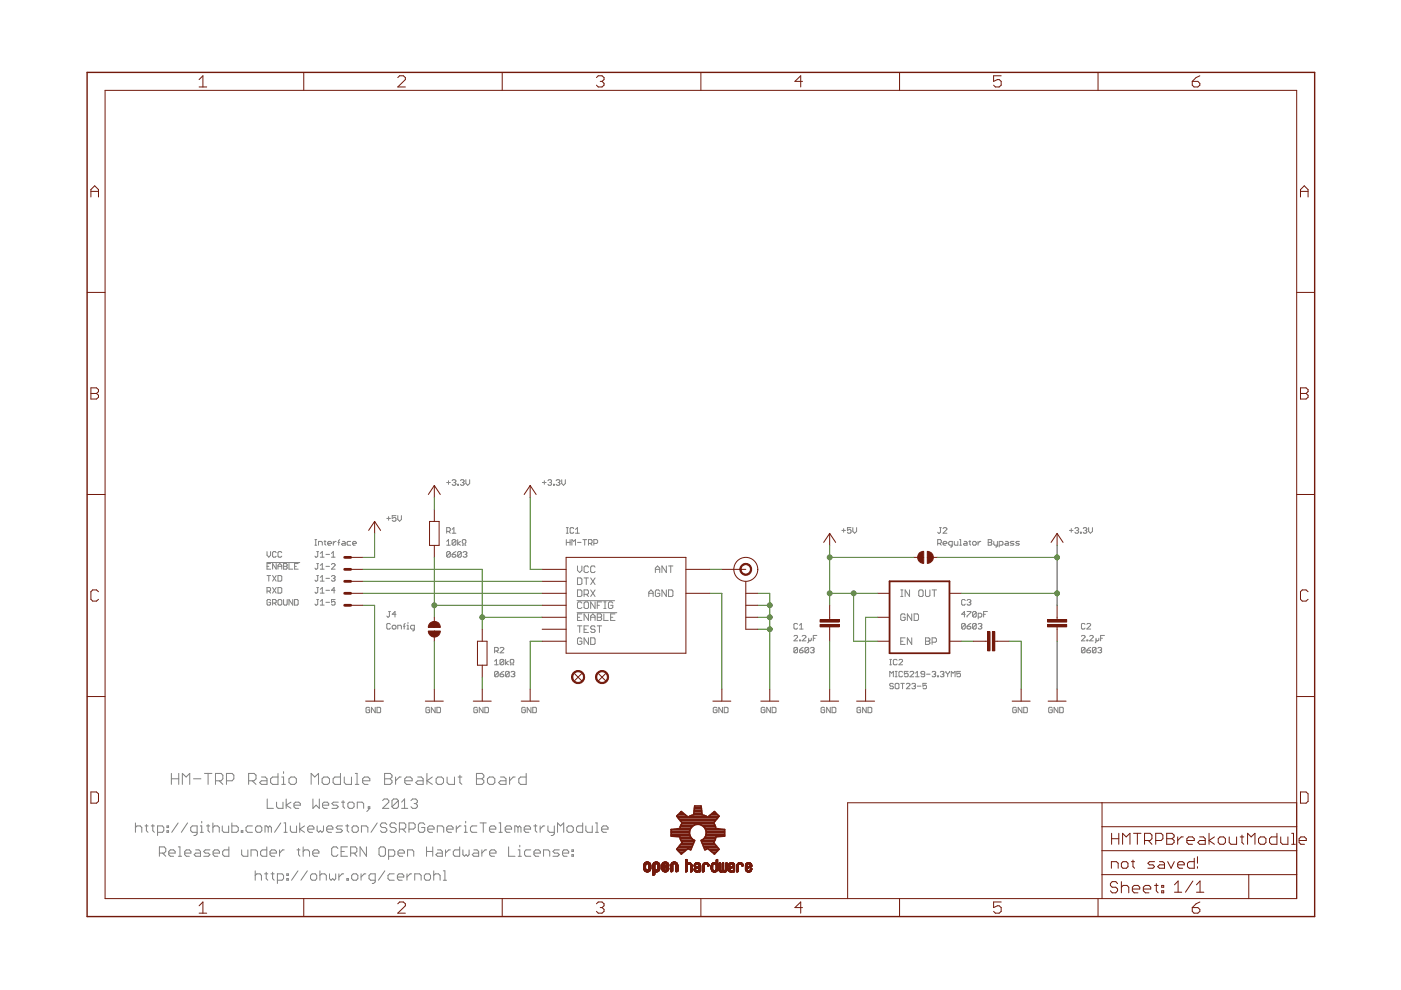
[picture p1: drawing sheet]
<svg xmlns="http://www.w3.org/2000/svg" width="297mm" height="210mm" viewBox="0 0 297 210" stroke-linecap="round" stroke-linejoin="round" font-family="sans-serif">
<g fill="none" stroke="#808080" stroke-width=".21">
<path d="M56.6 119.3h7M56.6 116.9v.8l.4 .4 .4-.4v-.8M57.4 119.5h-.8v1.2h.8M58.6 117.2l-.3-.3h-.3l-.2 .3v.7l.2 .2h.3l.3-.2M58.6 119.5v1.2l-.8-1.2v1.2M59.7 117.2l-.2-.3h-.3l-.3 .3v.7l.3 .2h.3l.2-.2M60.1 119.5h.6l.2 .2-.2 .4 .2 .4-.2 .2h-.6zM61.3 119.5v1.2h.8M63.2 119.5h-.7v1.2h.7M66.8 114.4h.4M66.8 115.6h.4M66.9 114.4v1.2"/>
<path d="M67.2 116.9h.3M67.2 119.5h.3M67.4 116.9v1l-.2 .2-.4-.2M67.4 119.5v1l-.2 .2-.4-.2M67.5 115.6v-.8h.6l.2 .2v.6M67.9 118.1h.8M67.9 117.3l.4-.4v1.2M67.9 119.9l.4-.4v1.2M68.7 114.8h.4M68.9 114.6v.8l.2 .2M69.1 117.5h.8M69.5 115.2h.8l-.2-.4h-.4l-.2 .2v.4l.2 .2h.4"/>
<path d="M70.3 118.1h.7M70.3 119.7l.2-.2h.3l.2 .2-.7 1h.7M70.3 117.3l.4-.4v1.2M70.7 114.8v.8M71.3 114.8h-.3l-.3 .4M71.6 115h.4M72 114.4l-.2 .2v1M72.6 114.8h.4l.2 .2v.6h-.6l-.2-.2 .2-.2h.6M74.3 114.8h-.5l-.2 .2 .2 .6h.5M74.8 115.2h.7l-.2-.4h-.4l-.1 .2 .1 .6h.4M82 109.9h.8M82.4 109.5v.8"/>
<path d="M84 109.3h-.8v.6l.4-.2 .4 .2v.4l-.3 .2h-.3l-.2-.2M84.3 109.3v.8l.4 .4 .4-.4v-.8M94.7 112.7h.6l.2-.2v-.4l-.2-.2h-.6v1.2M94.7 115.6h.8M94.7 102.3h.8M94.7 114.8l.4-.4v1.2M95.1 101.9v.8M95.1 112.7l.4 .4M95.5 117.2l-.2-.3h-.4l-.2 .3v.7M95.5 117.2v.7l-.2 .2h-.4l-.2-.2M95.5 117.2l-.8 .7M95.9 117.5h.5l.3 .4-.3 .2h-.3l-.2-.2z"/>
<path d="M95.9 113.1h.8M95.9 101.9l.2-.2h.3l.3 .2-.3 .4M95.9 112.3l.3-.4v1.2M96.2 102.3h.2M96.4 102.3l.3 .2-.3 .4h-.3l-.2-.2M96.7 114.6l-.3-.2h-.3l-.2 .2v.8M96.7 114.6v.8l-.3 .2h-.3l-.2-.2M96.7 114.6l-.8 .8M96.7 116.9l-.8 .6M97 102.7h.2v.2h-.2zM97 114.4v1.2M97.6 101.9l.2-.2h.4l.2 .2-.2 .4"/>
<path d="M97.6 114.8l-.6 .4 .6 .4M97.8 117.2l-.2-.3h-.4l-.2 .3v.7M97.8 117.2v.7l-.2 .2h-.4l-.2-.2M97.8 117.2l-.8 .7M98 115.6h.2l-.2-.6 .2-.6h.4l.2 .2-.2 .6v.4h.2M98 102.3h.2M98.2 117.2l.2-.3h.4l.2 .3-.2 .3M98.2 102.3l.2 .2-.2 .4h-.4l-.2-.2M98.6 117.5h.2M98.8 101.7v.8l.4 .4 .4-.4v-.8M98.8 117.5l.2 .2-.2 .4h-.4l-.2-.2M115 102.3h.8"/>
<path d="M115.4 101.9v.8M116.2 101.9l.2-.2h.4l.1 .2-.1 .4M116.6 102.3h.2M116.8 102.3l.1 .2-.1 .4h-.4l-.2-.2M117.4 102.7h.1v.2h-.1zM117.9 101.9l.2-.2h.4l.2 .2-.2 .4M118.3 102.3h.2M118.5 102.3l.2 .2-.2 .4h-.4l-.2-.2M119.1 101.7v.8l.4 .4 .4-.4v-.8M120.1 114.4v1.2M120.1 115h.8M120.1 111.9h.4"/>
<path d="M120.1 113.1h.4M120.3 111.9v1.2M120.9 114.4v1.2M121.3 115.6v-1.2l.3 .4 .4-.4v1.2M121.6 112.1l-.1-.2h-.5l-.1 .2v.7l.1 .3h.5l.1-.3M122 113.1h.8M122 112.3l.4-.4v1.2M122.4 115h.8M122.4 120v.9l.5 .5 .5-.5v-.9M123.6 114.4h.8M124 114.4v1.2M124.8 115.2h.6l.1-.2-.1-.6h-.6v1.2"/>
<path d="M125.1 115.2l.4 .4M125.9 115.2h.6l.2-.2v-.4l-.2-.2h-.6v1.2M141.3 120v1.4l-1-1.4v1.4M141.7 120h1M142.2 120v1.4M178.5 112.5h.7M178.9 112.1v.7M180.4 111.9h-.7v.6l.4-.2 .3 .2v.3l-.2 .3h-.4l-.1-.3M180.8 111.9v.8l.4 .4 .4-.4v-.8M198.8 115.2h.6l.2-.2-.2-.6h-.6v1.2M199.2 111.9h.4M199.2 115.2l.4 .4"/>
<path d="M199.4 111.9v.9l-.2 .3-.4-.3M200 115.2h.8l-.3-.4h-.3l-.2 .2v.4l.2 .2h.3M200 112.1l.2-.2h.3l.3 .2v.2l-.8 .8h.8M201.9 115.6h-.6l-.2-.2v-.4l.2-.2h.6v1l-.4 .2M202.3 114.8v.6l.2 .2h.6v-.8M203.5 114.4h.2v1.2M203.5 115.6h.3M204.4 114.8h.4l.2 .2v.6h-.6l-.1-.2 .1-.2h.6M205.4 114.8h.4M205.6 114.6v.8l.2 .2M206.4 114.8h.4l.2 .2v.4l-.2 .2h-.4l-.2-.2zM207.4 114.8v.8"/>
<path d="M208 114.8h-.3l-.3 .4M209.5 115h.6M209.5 114.4h.6l.2 .2-.2 .4 .2 .4-.2 .2h-.6zM210.7 114.8v.6l.2 .2h.6M211.5 114.8v1l-.4 .2M211.8 115.6h.6l.3-.2v-.4l-.3-.2h-.6v1.2M213.2 114.8h.4l.2 .2v.6h-.6l-.2-.2 .2-.2h.6M215 114.8h-.6l-.2 .2 .8 .4-.2 .2h-.6M216.1 114.8h-.5l-.2 .2 .2 .2h.4l.1 .2-.1 .2h-.6M226.7 112.5h.8M227.1 112.1v.7M227.9 112.1l.2-.2h.4l.2 .2-.2 .4"/>
<path d="M228.3 112.5h.2M228.5 112.5l.2 .2-.2 .4h-.4l-.2-.3M229.1 112.8h.1v.3h-.1zM229.7 112.1l.1-.2h.4l.2 .2-.2 .4M230 112.5h.2M230.2 112.5l.2 .2-.2 .4h-.4l-.1-.3M230.8 111.9v.8l.4 .4 .4-.4v-.8M56.6 125.3h.6l.2-.1-.2-.6h-.6v1.2M56.6 120.1h.4M56.6 122h.8M57 122v1.2M57 125.3l.4 .5"/>
<path d="M57.4 127.3l-.2-.2h-.4l-.2 .2v.8l.2 .2h.4l.2-.6h-.4M57.8 127.9h.5l.3-.2v-.4l-.3-.2h-.5v1.2M57.8 122l.8 1.2M57.8 124.6l.8 1.2M58.2 127.9l.4 .4M58.6 122l-.8 1.2M58.6 124.6l-.8 1.2M58.9 120.7v-.8l.4-.4 .4 .4v.8M58.9 122h.6l.2 .2v.8l-.2 .2h-.6zM58.9 124.6h.6l.2 .2v.7l-.2 .3h-.6zM58.9 120.1h.8M59.2 127.1h.3l.2 .2v.8l-.2 .2h-.3l-.3-.2v-.8z"/>
<path d="M60.1 127.1v1l.2 .2h.4l.2-.2v-1M60.1 120.1h.6M62.1 127.1v1.2l-.8-1.2v1.2M62.5 120.1h.3M62.5 127.1h.5l.2 .2v.8l-.2 .2h-.5zM67.2 122h.3M67.2 124.6h.3M67.2 127.1h.3M67.4 122v1l-.2 .2-.4-.2M67.4 124.6v.9l-.2 .3-.4-.3M67.4 127.1v1l-.2 .2-.4-.2M67.9 120.7h.8"/>
<path d="M67.9 123.2h.8M67.9 125.8h.8M67.9 128.3h.8M67.9 122.4l.4-.4v1.2M67.9 125l.4-.4v1.2M67.9 127.5l.4-.4v1.2M69.1 120.1h.8M69.1 127.7h.8M69.1 122.6h.8M69.1 125.2h.8M70.3 122.2l.2-.2h.3l.2 .2-.2 .4M70.7 122.6h.1"/>
<path d="M70.8 122.6l.2 .2-.2 .4h-.3l-.2-.2M71 127.1h-.7v.6l.4-.2 .3 .2v.4l-.2 .2h-.3l-.2-.2M71 125.2h-.7l.5-.6v1.2M82.4 129.6h.4M82.6 129.6v1l-.2 .2-.4-.2M82.8 132.4l-.2-.2h-.4l-.2 .2v.8l.2 .2h.4l.2-.2M83.2 132.8l.2-.2h.3l.3 .2v.4l-.3 .2h-.3l-.2-.2zM84 130.2h-.8l.5-.6v1.2M84.3 133.4v-.8h.6l.2 .2v.6M85.5 132.8h.4M85.9 132.2l-.2 .2v1M86.3 133.4h.4"/>
<path d="M86.3 132.6h.2v.8M86.5 132v.2M87.9 133.4h-.6l-.3-.2v-.4l.3-.2h.6v.9l-.4 .3M104.9 138h.5l.2-.1v-.5l-.2-.1h-.5v1.1M105.3 138l.3 .4M106 137.4l.2-.1 .6 .1v.3l-.8 .7h.8M106.8 140v.8l-.2 .2-.6-.2M106.8 140l-.2-.2-.6 .2v.8M106.8 140l-.8 .8M107.2 139.8v1.2M122.4 127.4h7.9M122.4 129.9h8.4"/>
<path d="M122.4 122.5h.7l.3 .3v.9l-.3 .2h-.7zM122.4 125.1h.7l.3 .2v1l-.3 .2h-.7zM122.4 130.9h.5M122.4 132.7h1M122.9 132.7v1.4M123.4 127.9l-.3-.3h-.4l-.3 .3v.9l.3 .2h.4l.3-.2M123.4 130.2h-1v1.4h1M123.4 135.5l-.3-.3h-.4l-.3 .3v.9l.3 .2h.4l.3-.2v-.4h-.5M123.8 126h.8l.2-.2v-.5l-.2-.2h-.8v1.4M123.8 127.9l.3-.3h.5l.2 .3v.9l-.2 .2h-.5l-.3-.2zM123.8 122.5h1M123.8 133.4h.5"/>
<path d="M124.3 122.5v1.4M124.3 126l.5 .5M124.8 130.2v1.4l-1-1.4v1.4M124.8 135.2v1.4l-1-1.4v1.4M124.8 120.3l-.2-.3h-.5l-.3 .3v.9l.3 .2h.5l.2-.2M124.8 132.7h-1v1.4h1M125.2 131.6v-1l.5-.4 .5 .4v1M125.2 135.2h.8l.2 .3v.9l-.2 .2h-.8zM125.2 122.5l1 1.4M125.2 125.1l1 1.4M125.2 130.9h1M126.2 120.3l-.2-.3h-.5l-.3 .3v.9l.3 .2h.5l.2-.2"/>
<path d="M126.2 127.6v1.4l-1-1.4v1.4M126.2 133l-.2-.3h-.5l-.3 .3 .3 .4h.5l.2 .2-.2 .5h-.5l-.3-.2M126.2 122.5l-1 1.4M126.2 125.1l-1 1.4M126.6 130.2h.7l.3 .2-.3 .5 .3 .4-.3 .3h-.7zM126.6 128.3h.5M126.6 130.9h.7M126.6 132.7h1M127.1 132.7v1.4M127.6 127.6h-1v1.4M128 127.6h.5M128 129h.5"/>
<path d="M128 130.2v1.4h1M128.3 127.6v1.4M129.5 130.9h.4M129.9 127.9l-.2-.3h-.5l-.2 .3v.9l.2 .2h.5l.2-.2v-.5h-.4M130.4 130.2h-.9v1.4h.9M137.6 125.8h.9M137.6 126.5v-1l.4-.4 .5 .4v1M138.9 120.7h1M138.9 121.4v-.9l.5-.5 .5 .5v.9M139.9 125.3l-.3-.2h-.4l-.3 .2v1l.3 .2h.4l.3-.2v-.5h-.5M141.3 125.1v1.4l-1-1.4v1.4M141.7 125.1h.8l.2 .2v1l-.2 .2h-.8z"/>
<path d="M168.3 134.9l.2-.2h.4l.2 .2v.2l-.8 .8h.8M169.1 132.4l-.2-.2-.6 .2v.8l.2 .2h.4l.2-.2M169.1 137.4v.8l-.2 .2-.6-.2M169.1 137.4l-.2-.1-.6 .1v.8M169.1 137.4l-.8 .8M169.5 133.4h.8M169.5 135.7h.2v.2h-.2zM169.5 137.9h.6l.2 .3-.6 .2-.2-.2zM169.5 132.6l.4-.4v1.2M170.1 134.9l.2-.2 .6 .2v.2l-.8 .8h.8M170.3 137.3l-.8 .6M171.5 135.3v.8l-.3 .2"/>
<path d="M171.5 137.4v.8l-.3 .2-.5-.2M171.5 137.4l-.3-.1-.5 .1v.8M171.5 137.4l-.8 .8M171.8 137.4l.2-.1h.4l.2 .1-.2 .5M172 135.3v.4l-.2 .2-.3-.2M172.2 137.9h.2M172.4 135.3h.4M172.4 137.9l.2 .1-.2 .4h-.4l-.2-.2M173.2 134.7h-.8v1.2M188.6 139.8h.4M188.8 139.8v1.2M190.2 140l-.2-.2-.6 .2v.8l.2 .2 .6-.2"/>
<path d="M190.6 140l.2-.2h.4l.2 .2v.2l-.8 .8h.8M191 126.5h.4M191 125.1h.4M191 136h.4M191.2 125.1v1.4M191.9 130.4l-.2-.2h-.5l-.2 .2v.9l.2 .3h.5l.2-.3v-.4h-.5M191.9 135.2h-.9v1.4h.9M192.8 125.1v1.4l-.9-1.4v1.4M193.3 130.2v1.4l-.9-1.4v1.4M193.3 135.2v1.4l-.9-1.4v1.4M193.8 130.2h.7l.2 .2v.9l-.2 .3h-.7zM194.8 125.3l.2-.2h.5l.2 .2v1l-.2 .2h-.5l-.2-.2z"/>
<path d="M196.2 125.1v1.2l.2 .2h.5l.3-.2v-1.2M196.2 135.2h.7l.3 .3-.3 .5 .3 .2v.2l-.3 .2h-.7zM196.2 136h.7M197.6 125.1h1M197.6 136.2h.7l.3-.2v-.5l-.3-.3h-.7v1.4M198.1 125.1v1.4M204.6 127.3l-.1-.2h-.4l-.2 .2v.8l.2 .2h.4l.1-.2M204.6 130.2h-.7l.6-.6v1.2M204.6 132.4l-.1-.2h-.4l-.2 .2v.8M204.6 132.4v.8l-.1 .2h-.4l-.2-.2M204.6 132.4l-.7 .8M205 127.3l.2-.2h.4l.2 .2-.2 .4"/>
<path d="M205 129.6h.8v.3l-.8 .7v.2M205 132.8h.6l.2 .4-.2 .2h-.4l-.2-.2zM205.5 127.7h.1M205.6 127.7l.2 .2-.2 .4h-.4l-.2-.2M205.8 132.2l-.8 .6M207 132.4l-.2-.2-.6 .2v.8M207 129.9l-.8 .7M207 129.9l-.2-.3h-.4l-.2 .3v.7M207 129.9v.7l-.2 .2h-.4l-.2-.2M207 132.4v.8l-.2 .2h-.4l-.2-.2M207 132.4l-.8 .8M207.4 130.8h.6l.2-.2v-.4l-.2-.2h-.6v1.2"/>
<path d="M207.4 132.4l.2-.2h.4l.2 .2-.2 .4M207.8 132.8h.2M208 132.8l.2 .2-.2 .4h-.4l-.2-.2M208.5 130.2h.4M209.3 129.6h-.8v1.2M229.3 134.9l.2-.2 .5 .2v.2l-.7 .8h.7M230 132.4l-.2-.2h-.3l-.2 .2v.8l.2 .2h.3l.2-.2M230 137.4l-.2-.1h-.3l-.2 .1v.8M230 137.4v.8l-.2 .2h-.3l-.2-.2M230 137.4l-.7 .8M230.4 132.4l.2-.2 .6 .2v.2l-.8 .8h.8M230.4 135.7h.2v.2h-.2z"/>
<path d="M230.4 137.9h.6l.2 .3-.6 .2-.2-.2zM231 134.9l.2-.2h.4l.2 .2v.2l-.8 .8h.8M231.2 137.3l-.4 .1-.4 .5M232.4 137.4l-.2-.1h-.4l-.2 .1v.8M232.4 137.4v.8l-.2 .2h-.4l-.2-.2M232.4 135.3v.8l-.2 .2M232.4 137.4l-.8 .8M232.8 137.4l.6-.1 .2 .1-.2 .5M233 135.3v.4l-.2 .2-.4-.2M233.2 137.9h.2M233.4 135.3h.3M233.4 137.9l.2 .1-.2 .4-.6-.2"/>
<path d="M234.2 134.7h-.8v1.2M78.4 150.1l-.2-.1h-.4l-.2 .1v.8l.2 .2h.4l.2-.2v-.4h-.4M79.6 150v1.1l-.8-1.1v1.1M79.9 150h.6l.2 .1v.8l-.2 .2h-.6zM91.1 150.1l-.2-.1h-.4l-.2 .1v.8l.2 .2h.4l.2-.2v-.4h-.4M92.3 150v1.1l-.8-1.1v1.1M92.6 150h.6l.2 .1v.8l-.2 .2h-.6zM101.2 150.1l-.2-.1h-.4l-.1 .1v.8l.1 .2 .6-.2v-.4h-.4M102.4 150v1.1l-.8-1.1v1.1M102.8 150h.6l.2 .1v.8l-.2 .2h-.6zM104.9 140.2l.4-.4v1.2M104.9 141h.7"/>
<path d="M105.6 142.5l-.2-.2h-.4l-.1 .2v.8M105.6 142.5v.8l-.2 .2h-.4l-.1-.2M105.6 142.5l-.7 .8M106 142.9h.6l.2 .4-.6 .2-.2-.2zM106.8 142.3l-.4 .2-.4 .4M107.8 140.2l-.6 .4 .6 .4M108 142.5v.8l-.2 .2h-.4l-.2-.2M108 142.5l-.2-.2h-.4l-.2 .2v.8M108 142.5l-.8 .8M108.2 141h.1v-.4l-.1-.2v-.4l.1-.2h.5l.1 .2v.4l-.1 .2v.4h.1M108.3 142.5l.6-.2 .2 .2-.2 .4M108.8 142.9h.1"/>
<path d="M108.9 142.9l.2 .2-.2 .4-.6-.2M111.4 150.1l-.2-.1h-.4l-.2 .1v.8l.2 .2 .6-.2v-.4h-.4M112.6 150v1.1l-.8-1.1v1.1M113 150h.5l.2 .1v.8l-.2 .2h-.5zM152 150.1l-.2-.1-.6 .1v.8l.6 .2 .2-.2v-.4h-.4M153.2 150v1.1l-.8-1.1v1.1M153.6 150h.5l.3 .1v.8l-.3 .2h-.5zM162.2 150.1l-.2-.1-.6 .1v.8l.6 .2 .2-.2v-.4h-.4M163.3 150v1.1l-.7-1.1v1.1M163.7 150h.6l.2 .1v.8l-.2 .2h-.6zM174.8 150.1l-.1-.1-.6 .1v.8l.6 .2 .1-.2v-.4h-.3M176 150v1.1l-.7-1.1v1.1"/>
<path d="M176.4 150h.6l.2 .1v.8l-.2 .2h-.6zM182.5 150.1l-.2-.1-.6 .1v.8l.6 .2 .2-.2v-.4h-.4M183.7 150v1.1l-.8-1.1v1.1M184 150h.6l.2 .1v.8l-.2 .2h-.6zM188.6 143.5v-1.2l.4 .4 .4-.4v1.2M188.6 141h.4M189.4 145.1l-.2-.2h-.4l-.2 .2 .2 .4h.4l.2 .2-.2 .3h-.4l-.2-.1M189.8 145.1l.2-.2 .6 .2v.8l-.2 .1-.6-.1zM189.8 143.5h.4M189.8 142.3h.4M190 142.3v1.2M191 144.9h.7"/>
<path d="M191.4 142.5l-.2-.2h-.4l-.2 .2v.8l.2 .2h.4l.2-.2M191.4 144.9v1.1M192.2 145.1l.1-.2 .6 .2v.2l-.7 .7h.7M192.5 142.3h-.8v.6l.5-.2 .3 .2v.4l-.2 .2-.6-.2M192.9 142.5l.2-.2 .6 .2v.2l-.8 .8h.8M193.3 145.1l.6-.2 .2 .2-.2 .4M193.7 145.5h.2M193.9 145.5l.2 .2-.2 .3-.6-.1M194.1 143.5h.8M194.1 142.7l.4-.4v1.2M194.5 145.5h.8M196.1 142.9h-.6l-.2-.2 .2-.4 .6 .2v.8l-.3 .2-.5-.2"/>
<path d="M196.4 144.9h-.7v.6l.4-.2 .3 .2v.4l-.2 .1h-.4l-.1-.1M196.4 142.9h.8M197.6 142.5l.2-.2h.4l.2 .2-.2 .4M198 142.9h.2M198.2 142.9l.2 .2-.2 .4h-.4l-.2-.2M198.8 143.3h.2v.2h-.2zM199.4 142.5l.6-.2 .1 .2-.1 .4M199.7 142.9h.3M200 142.9l.1 .2-.1 .4-.6-.2M200.5 142.3l.4 .6M200.9 142.9v.6M201.3 142.3l-.4 .6"/>
<path d="M201.7 143.5v-1.2l.4 .4 .4-.4v1.2M203.6 142.3h-.7v.6l.4-.2 .3 .2v.4l-.1 .2h-.5l-.1-.2M215.5 150.1l-.2-.1h-.4l-.2 .1v.8l.2 .2h.4l.2-.2v-.4h-.4M216.7 150v1.1l-.8-1.1v1.1M217.1 150h.5l.2 .1v.8l-.2 .2h-.5zM223.1 150.1l-.2-.1h-.4l-.2 .1v.8l.2 .2h.4l.2-.2v-.4h-.4M224.3 150v1.1l-.8-1.1v1.1M224.7 150h.6l.1 .1v.8l-.1 .2h-.6zM28.7 174.5v2M28.7 175.5l.4-.4h.6l.4 .4v1M30.7 175.1h.7M31 174.8v1.3l.4 .4"/>
<path d="M32.1 175.1h.6M32.4 174.8v1.3l.3 .4M33.4 176.5h1l.3-.4v-.6l-.3-.4h-1v2M35.4 175.1h.3v.4h-.3zM35.4 176.1h.3v.4h-.3zM36.3 164v2.3M36.3 165.1h1.6M37.8 174.5l-1.4 2M37.8 179.6h.4v2M37.9 164v2.3M38.7 166.3v-2.3l.8 .7 .7-.7v2.3M39.8 174.5l-1.4 2"/>
<path d="M41 165.1h1.6M41.8 176.5h-1l-.4-.4v-.6l.4-.4h1v1.7l-.3 .3h-.4M42.5 175.1h.3v1.4M42.5 176.5h.6M42.8 174.1v.4M43.4 164h1.5M43.8 175.1h.7M44.1 164v2.3M44.1 174.8v1.3l.4 .4M45.1 175.5l.4-.4h.7l.3 .4v1M45.1 174.5v2M45.7 165.5h1.2l.4-.4v-.7l-.4-.4h-1.2v2.3"/>
<path d="M46.5 165.5l.8 .8M47.1 175.1v1l.4 .4h1v-1.4M48 165.5h1.2l.4-.4v-.7l-.4-.4h-1.2v2.3M48.5 179.6v2h-.9l-.4-.4v-.7l.4-.3h.9M49.2 174.5v2h1l.3-.4v-.6l-.3-.4h-1M51.1 176.1h.4v.4h-.4zM52.7 165.5h1.2l.4-.4v-.7l-.4-.4h-1.2v2.3M53.5 165.5l.8 .8M53.5 175.1h-1l-.3 .4v.6l.3 .4h1M54.2 175.5l.3-.4h.7l.3 .4v.6l-.3 .4h-.7l-.3-.4zM55.4 164.7h.8l.4 .4v1.2h-1.2l-.4-.4 .4-.4h1.2M56.6 179.6v2h-1l-.3-.4v-.7l.3-.3h1"/>
<path d="M56.7 169.4v2h1.3M56.9 175.5l-.4-.4h-.3v1.4M56.9 175.5v1M56.9 175.5l.3-.4 .3 .4v1M58.6 170.1v1l.4 .3h1v-1.3M58.9 164v2.3h-1.1l-.4-.4v-.8l.4-.4h1.1M59.5 174.5l-1.3 2M59.7 164.7h.4v1.6M59.7 166.3h.8M60.1 163.6v.4M60.2 176.5h.7M60.2 174.5h.3v2"/>
<path d="M60.7 169.4v2M61.3 165.1l.4-.4h.8l.3 .4v.8l-.3 .4h-.8l-.4-.4zM61.6 175.1v1l.3 .4h1v-1.4M61.7 170.1l-1 .6 1 .7M62.3 170.7h1.4v-.3l-.4-.3h-.6l-.4 .3v.7l.4 .3h.6M63.3 179.9v1.3l.3 .4M63.6 174.5v2M64.3 179.6v2M64.6 175.1l-1 .7 1 .7M65.2 175.8h1.4v-.3l-.3-.4h-.7l-.4 .4v.6l.4 .4h.7M66 166.3v-2.3l.7 .7 .8-.7v2.3M66.3 169.4v2l.7-.7 .7 .7v-2"/>
<path d="M67.2 175.1v1l.4 .4 .3-.4 .4 .4 .3-.4v-1M68.3 165.1l.4-.4h.8l.4 .4v.8l-.4 .4h-.8l-.4-.4zM68.4 170.7h1.3v-.3l-.3-.3h-.7l-.3 .3v.7l.3 .3h.7M69.3 175.8h1.3v-.3l-.3-.4h-.7l-.3 .4v.6l.3 .4h.7M71.6 179.9l-.3-.3h-.6l-.4 .3v1.3l.4 .4h.6l.3-.4M71.7 170.1h-1l-.3 .3 .3 .3h.7l.3 .4-.3 .3h-1M72.2 164v2.3h-1.2l-.4-.4v-.8l.4-.4h1.2M72.4 170.1h.7M72.6 175.1h-1l-.3 .4 .3 .3h.7l.3 .3-.3 .4h-1M72.7 169.7v1.4l.4 .3M73 164.7v1.2l.4 .4h1.1v-1.6M73.3 175.1h.7"/>
<path d="M73.6 174.8v1.3l.4 .4M73.7 179.6h-1.4v2h1.4M73.8 170.4l.3-.3h.6l.4 .3v.7l-.4 .3h-.6l-.3-.3zM74.9 175.1h.7l.4 .4v.6l-.4 .4h-.7l-.3-.4v-.6zM75.3 164h.4v2.3M75.3 166.3h.8M75.7 171.4v-1.3h1.1l.3 .3v1M76.6 176.5v-1.4h1l.4 .4v1M76.9 165.5h1.5v-.4l-.4-.4h-.7l-.4 .4v.8l.4 .4h.7M77.7 179.6v2l-1.4-2v2M78.1 171.1h.3v.3h-.3zM78.4 171.4l-.6 .7"/>
<path d="M80 174.5l-1.3 2M80.7 179.6h.7l.3 .3v1.3l-.3 .4h-.7l-.3-.4v-1.3zM81.1 169.7l.4-.3h.6l.3 .3v.4l-1.3 1.3h1.3M81.5 165.1h1.2M81.5 164h1.2l.4 .4v.3l-.4 .4 .4 .4v.4l-.4 .4h-1.2zM82 174.8l-.3-.3h-.7l-.3 .3v.3l.3 .4h.7l.3 .3v.3l-.3 .4h-.7l-.3-.4M83.9 164.7v1.6M84 174.8l-.3-.3h-.7l-.3 .3v.3l.3 .4h.7l.3 .3v.3l-.3 .4h-.7l-.3-.4M84.5 169.7l-.4-.3h-.7l-.3 .3v1.4M84.5 169.7v1.4l-.4 .3h-.7l-.3-.3M84.5 169.7l-1.4 1.4M84.7 175.8h1l.3-.3v-.7l-.3-.3h-1v2"/>
<path d="M85.1 164.7h-.4l-.8 .8M85.1 171.4h1.4M85.1 170.1l.7-.7v2M85.4 175.8l.6 .7M85.8 165.5h1.6v-.4l-.4-.4h-.8l-.4 .4v.8l.4 .4h.8M86.7 175.8h1l.3-.3v-.7l-.3-.3h-1v2M87.1 169.7l.4-.3h.6l.4 .3v.4l-.4 .3M87.8 170.4h.3M88.1 170.4l.4 .3v.4l-.4 .3h-.6l-.4-.3M88.6 164.7h.7l.4 .4v1.2h-1.1l-.5-.4 .5-.4h1.1M90.1 174.8l-.4-.3h-.7l-.3 .3v1.3l.3 .4h.7l.4-.4v-.6h-.7M90.4 179.6v2"/>
<path d="M90.5 164v2.3M90.7 175.8h1.3v-.3l-.3-.4h-.7l-.3 .4v.6l.3 .4h.7M91.7 164.7l-1.2 .8 1.2 .8M91.7 179.6v2M92.7 176.5v-1.4h1l.4 .4v1M92.8 164.7h.8l.4 .4v.8l-.4 .4h-.8l-.3-.4v-.8zM94.7 175.8h1.4v-.3l-.4-.4h-.7l-.3 .4v.6l.3 .4h.7M94.8 164.7v1.2l.4 .4h1.2v-1.6M96.7 175.1v1.4M97.1 164.7h.8M97.5 179.6v2h-1.1l-.3-.4v-.7l.3-.3h1.1M97.5 164.4v1.5l.4 .4"/>
<path d="M97.8 175.1h-.4l-.7 .7M98.4 175.1h.3v1.4M98.4 176.5h.7M98.7 174.1v.4M101 165.1h1.2M101 164h1.2l.4 .4v.3l-.4 .4 .4 .4v.4l-.4 .4h-1.2zM101.1 175.1h-1l-.4 .4v.6l.4 .4h1M101.8 174.5h1.3M102.5 174.5v2M103.3 165.1l.5-.4h.7l.4 .4v.8l-.4 .4h-.7l-.5-.4zM103.8 175.8h1.3v-.3l-.3-.4h-.7l-.3 .4v.6l.3 .4h.7M105.8 176.5h.7"/>
<path d="M105.8 174.5h.3v2M106.1 164.7h.8l.4 .4v1.2h-1.2l-.4-.4 .4-.4h1.2M107.1 175.8h1.4v-.3l-.4-.4h-.6l-.4 .4v.6l.4 .4h.6M107.8 179.6v2h1.4M108 164.7v1.6M109.2 164.7h-.4l-.8 .8M109.8 175.5l-.3-.4h-.4v1.4M109.8 175.5v1M109.8 175.5l.4-.4 .3 .4v1M110.2 179.2v.4M111.1 175.8h1.4v-.3l-.3-.4h-.7l-.4 .4v.6l.4 .4h.7M111.6 164v2.3h-1.2l-.4-.4v-.8l.4-.4h1.2"/>
<path d="M113.2 175.1h.6M113.5 174.8v1.3l.3 .4M114.5 175.1v1.4M115.5 175.1h-.3l-.7 .7M116.2 175.1v1l.3 .4h1M117.5 175.1v1.7l-.3 .3h-.3M118.2 176.5v-2l.6 .6 .7-.6v2M120.5 175.1h.7l.3 .4v.6l-.3 .4h-.7l-.3-.4v-.6zM123.5 174.5v2h-.9l-.4-.4v-.6l.4-.4h.9M124.2 175.1v1l.4 .4h1v-1.4M126.2 176.5h.7M126.2 174.5h.4v2"/>
<path d="M127.6 175.8h1.3v-.3l-.3-.4h-.7l-.3 .4v.6l.3 .4h.7M33.8 180.9h1l.3-.4v-.6l-.3-.3h-1v2M34.5 180.9l.6 .7M35.8 180.9h1.3v-.4l-.3-.3h-.7l-.3 .3v.7l.3 .4h.7M37.8 181.6h.7M39.2 180.9h1.3v-.4l-.4-.3h-.6l-.3 .3v.7l.3 .4h.6M41.5 180.2h.7l.3 .3v1.1h-1l-.3-.4 .3-.3h1M44.5 180.2h-1l-.3 .3 .3 .4h.7l.3 .3-.3 .4h-1M45.2 180.9h1.3v-.4l-.3-.3h-.7l-.3 .3v.7l.3 .4h.7M51.2 180.2v1l.4 .4h.9v-1.4M53.2 181.6v-1.4h1l.4 .3v1.1M54.1 184.6v2"/>
<path d="M54.1 185.6l.4-.3h.6l.3 .3v1M56.1 185.3h.7M56.4 184.9v1.4l.4 .3M57.2 180.9h1.4v-.4l-.3-.3h-.7l-.4 .3v.7l.4 .4h.7M57.5 185.3h.6M57.8 184.9v1.4l.3 .3M58.8 186.6h1l.3-.3v-.7l-.3-.3h-1v2M59.3 180.2v1.4M60.3 180.2h-.4l-.6 .7M60.8 185.3h.3v.3h-.3zM60.8 186.3h.3v.3h-.3zM63 180.2h.6"/>
<path d="M63.2 184.6l-1.4 2M64.3 180.5l.3-.3h.7l.3 .3v1.1M65.2 184.6l-1.4 2M65.8 185.6l.4-.3h.7l.3 .3v.7l-.3 .3h-.7l-.4-.3zM66.3 180.9h1.3v-.4l-.3-.3h-.7l-.3 .3v.7l.3 .4h.7M67.8 185.6l.4-.3h.6l.4 .3v1M67.8 184.6v2M69.9 185.3v1l.3 .3 .3-.3 .4 .3 .3-.3v-1M71.9 185.3v1.3M72.3 180.5h.7M72.9 185.3h-.4l-.6 .7M73.5 186.3h.4v.3h-.4z"/>
<path d="M74.3 180.9h1.1l.3-.4v-.6l-.3-.3h-1.1v2M74.9 185.3h.6l.4 .3v.7l-.4 .3h-.6l-.3-.3v-.7zM75 180.9l.7 .7M76.5 185.3v1.3M77.6 185.3h-.4l-.7 .7M79.6 186.6h-1l-.4-.3v-.7l.4-.3h1v1.7l-.4 .3h-.3M81.6 184.6l-1.4 2M82.4 181.6h1l.3-.4v-.7l-.3-.3h-1v2M83.6 185.3h-1l-.3 .3v.7l.3 .3h1M84.3 186h1.3v-.4l-.3-.3h-.7l-.3 .3v.7l.3 .3h.7M84.4 180.9h1.3v-.4l-.3-.3h-.7l-.3 .3v.7l.3 .4h.7M86.3 185.3v1.3"/>
<path d="M86.4 181.6v-1.4h1l.3 .3v1.1M87.3 185.3h-.3l-.7 .7M87.9 186.6v-1.3h1.1l.3 .3v1M90.3 185.3h.7l.3 .3v.7l-.3 .3h-.7l-.3-.3v-.7zM90.4 180.5h1.3M92 185.6l.3-.3h.7l.3 .3v1M92 184.6v2M92.8 180.2h.6l.4 .3v1.1h-1l-.4-.4 .4-.3h1M94 186.6h.7M94 184.6h.3v2M94.5 180.2v1.4M95.5 180.2h-.4l-.6 .7"/>
<path d="M98.1 180.2v1l.4 .4 .3-.4 .4 .4 .3-.4v-1M100.5 180.2h.6l.4 .3v1.1h-1l-.4-.4 .4-.3h1M102.2 180.2v1.4M103.2 180.2h-.4l-.6 .7M103.8 180.9h1.4v-.4l-.4-.3h-.6l-.4 .3v.7l.4 .4h.6M109.9 181.6h.6M109.9 180.2h.3v1.4M112.5 180.2h-1l-.3 .3v.7l.3 .4h1M113.2 180.9h1.4v-.4l-.4-.3h-.7l-.3 .3v.7l.3 .4h.7M115.2 181.6v-1.4h1l.4 .3v1.1M118.6 180.2h-1l-.4 .3 .4 .4h.6l.4 .3-.4 .4h-1M119.3 180.9h1.3v-.4l-.4-.3h-.6l-.3 .3v.7l.3 .4h.6"/>
<path d="M121.3 181.2h.3v.4h-.3zM121.3 180.2h.3v.3h-.3z"/>
</g>
<g fill="none" stroke="#72190b" stroke-width=".21">
<path d="M22.3 19.2h252.6v171.3h-252.6zM42.2 16.9l.8-.8v2.3M42.2 18.4h1.6M64.4 15.3v3.9M84.3 16.5l.4-.4h.8l.4 .4v.4l-1.6 1.5h1.6M106.5 15.3v3.9M126.5 16.5l.3-.4h.8l.5 .4v.4l-.5 .4M127.3 17.3h.3M127.6 17.3l.5 .4v.4l-.5 .3h-.8l-.3-.3M148.6 15.3v3.9M170.1 17.3h-1.6l1.3-1.2v2.3M190.7 15.3v3.9"/>
<path d="M212.3 16.1h-1.6v1.2l.8-.4h.3l.5 .4v.8l-.5 .3h-.8l-.3-.3M232.8 15.3v3.9M252.8 17.3h1.2l.4 .4v.4l-.4 .3h-.8l-.4-.3zM254.4 16.1l-.8 .4-.8 .8M19.3 41.8v-1.6l.8-.8 .8 .8v1.6M19.3 40.6h1.6M275.7 40.6h1.6M275.7 41.8v-1.6l.8-.8 .8 .8v1.6M18.5 62h3.8M274.9 62h3.8M19.3 82.2h1.2l.4 .4v.4l-.4 .4 .4 .4v.4l-.4 .4h-1.2zM19.3 83.4h1.2"/>
<path d="M275.7 82.2h1.2l.4 .4v.4l-.4 .4 .4 .4v.4l-.4 .4h-1.2zM275.7 83.4h1.2M18.5 104.8h3.8M120 118.2h25.4v20.3h-25.4zM274.9 104.8h3.8M20.9 125.5l-.4-.4h-.8l-.4 .4v1.6l.4 .3h.8l.4-.3M114.9 120.7h5.1M114.9 123.3h5.1M114.9 125.8h5.1M114.9 128.3h5.1M114.9 130.9h5.1M114.9 133.4h5.1"/>
<path d="M114.9 136h5.1M145.4 120.7h5.1M145.4 125.8h5.1M158.1 123.3v10.1M277.3 125.5l-.4-.4h-.8l-.4 .4v1.6l.4 .3h.8l.4-.3M18.5 147.7h3.8M274.9 147.7h3.8M19.3 167.9h1.2l.4 .4v1.6l-.4 .4h-1.2zM233.6 170.2v20.3M233.6 175.3h41.3M235.7 176.7v2.3M235.7 177.8h1.5"/>
<path d="M237.2 176.7v2.3M238 179v-2.3l.8 .7 .8-.7v2.3M240.3 176.7h1.6M241.1 176.7v2.3M242.7 178.2h1.2l.3-.4v-.7l-.3-.4h-1.2v2.3M243.5 178.2l.7 .8M245 178.2h1.2l.4-.4v-.7l-.4-.4h-1.2v2.3M247.4 177.8h1.1M247.4 176.7h1.1l.4 .4v.3l-.4 .4 .4 .4v.4l-.4 .4h-1.1zM249.7 177.4v1.6M250.9 177.4h-.4l-.8 .8M251.6 178.2h1.6v-.4l-.4-.4h-.8l-.4 .4v.8l.4 .4h.8"/>
<path d="M254.3 177.4h.9l.3 .4v1.2h-1.2l-.3-.4 .3-.4h1.2M256.3 176.7v2.3M257.5 177.4l-1.2 .8 1.2 .8M258.3 177.8l.4-.4h.7l.4 .4v.8l-.4 .4h-.7l-.4-.4zM260.6 177.4v1.2l.4 .4h1.2v-1.6M262.9 177.4h.8M263.3 177.1v1.5l.4 .4M264.5 179v-2.3l.8 .7 .8-.7v2.3M266.8 177.8l.4-.4h.8l.4 .4v.8l-.4 .4h-.8l-.4-.4zM270.7 176.7v2.3h-1.2l-.3-.4v-.8l.3-.4h1.2M271.5 177.4v1.2l.4 .4h1.2v-1.6M273.9 176.7h.3v2.3"/>
<path d="M273.9 179h.7M274.9 170.2h-95.2v20.3M275.4 178.2h1.6v-.4l-.4-.4h-.8l-.4 .4v.8l.4 .4h.8M275.7 167.9h1.2l.4 .4v1.6l-.4 .4h-1.2zM42.2 192l.8-.8v2.4M42.2 193.6h1.6M64.4 190.5v3.8M84.3 191.6l.4-.4h.8l.4 .4v.4l-1.6 1.6h1.6M106.5 190.5v3.8M126.5 191.6l.3-.4h.8l.5 .4v.4l-.5 .4M127.3 192.4h.3M127.6 192.4l.5 .4v.4l-.5 .4h-.8l-.3-.4"/>
<path d="M136.5 184.1h.4M136.5 184.2h.4M136.5 184h.4M136.5 183.9h.4M136.5 183.8h.4M136.5 183.7h.4M136.5 183.6h.4M136.5 183.5h.4M136.5 183.4h.4M136.5 184.4h.6M136.5 184.3h.5M136.5 183.3h.5"/>
<path d="M136.5 183.2h.5M136.6 184.5h1.3M136.6 184.5h.6M136.6 183.1h1.3M136.6 184.6h1.2M136.6 184.6h1.3M136.6 183.1h1.2M136.7 183h1.1M136.7 184.7h1.1M136.7 184.7h1M136.8 182.9h.9M136.8 184.8h.8"/>
<path d="M136.8 182.9h.8M136.9 184.8h.7M136.9 182.8h.7M137 182.8h.5M137.1 184.9h.2M137.2 183.2h-.7M137.3 183.2h.6M137.3 184.5h.6M137.4 184.4h.5M137.5 183.2h.4M137.5 184.3h.4M137.5 183.3h.4"/>
<path d="M137.6 184.1h.4M137.6 183.4h.4M137.6 184.3h.3M137.6 184.3h.4M137.6 184.2h.4M137.6 184h.4M137.6 183.9h.4M137.6 183.8h.4M137.6 183.7h.4M137.6 183.6h.4M137.6 183.5h.4M137.6 183.3h.3"/>
<path d="M138.4 184.1h.4M138.4 183.4h.4M138.4 185.6h.2M138.4 185.5h.3M138.4 185.4h.4M138.4 185.3h.4M138.4 185.2h.4M138.4 185.1h.4M138.4 185h.4M138.4 184.9h.4M138.4 184.8h1.1M138.4 184.7h1.2"/>
<path d="M138.4 184.7h1.3M138.4 184.6h1.4M138.4 184.5h1.4M138.4 184.5h.7M138.4 184.4h.6M138.4 184.3h.5M138.4 184.3h.4M138.4 184.2h.4M138.4 184h.4M138.4 183.9h.4M138.4 183.8h.4M138.4 183.7h.4"/>
<path d="M138.4 183.6h.4M138.4 183.5h.4M138.4 183.3h.5M138.4 183.2h.5M138.5 183.1h1.3M138.6 183h1.2M138.6 183h1.1M138.7 182.9h.9M138.7 182.9h.8M138.8 185.4l-.4 .1M138.8 182.8h.7M138.9 182.8h.5"/>
<path d="M139.1 184.9h.1M139.1 183.2h-.6M139.2 184.5h.6M139.2 183.2h.6M139.3 184.4h.5M139.4 183.2h.4M139.4 184.3h.4M139.4 183.3h.4M139.5 183.4h.4M139.5 184.3h.4M139.5 183.3h.4M139.5 184.1h.4"/>
<path d="M139.5 184.8l-1.1 .1M139.5 184.2h.4M139.5 184h.4M139.5 183.9h.4M139.5 183.8h.4M139.5 183.7h.4M139.5 183.6h.4M139.5 183.5h.4M139.8 184.6h-1.4M140.3 184.1h.6M140.3 183.4h.4M140.3 184.4h.6"/>
<path d="M140.3 184.3h.5M140.3 184.3h.4M140.3 184.2h.5M140.3 184h.7M140.3 183.9h1M140.3 183.9h1.1M140.3 183.8h1.2M140.3 183.7h1.4M140.3 183.7h.4M140.3 183.6h.4M140.3 183.5h.4M140.3 183.3h.5"/>
<path d="M140.3 183.2h.6M140.4 184.5h.6M140.4 184.6h1.3M140.4 184.5h1.3M140.4 183.1h1.3M140.5 184.6h1.2M140.5 183h1.2M140.5 183h1.1M140.6 184.7h1M140.6 184.7h.9M140.6 182.9h.9M140.6 184.8h.8"/>
<path d="M140.7 184.8h.7M140.7 182.8h.7M140.9 183.7h.9M140.9 182.8h.4M140.9 184.9h.2M141 183.6h.8M141 183.2h-.7M141.1 183.2h.6M141.1 184.5h.6M141.2 183.5h.6M141.2 184.4h.5M141.2 184h-.9"/>
<path d="M141.3 183.2h.4M141.3 184.3h.5M141.3 183.5h.5M141.3 183.3h.5M141.4 183.4h.4M141.4 184.3h.4M141.4 183.3h.4M141.4 184.2h.4M141.4 184.1h.4M141.5 184h.3M141.7 183.8h-1.4M141.7 184h.1"/>
<path d="M142.3 184.1h.3M142.3 183.4h.3M142.3 184.8h.3M142.3 184.7h.3M142.3 184.6h.3M142.3 184.5h.3M142.3 184.4h.3M142.3 184.3h.3M142.3 184.2h.3M142.3 184h.3M142.3 183.9h.3M142.3 183.8h.3"/>
<path d="M142.3 183.7h.3M142.3 183.6h.3M142.3 183.5h.3M142.3 183.3h.4M142.3 183.2h.5M142.3 183.1h1.3M142.4 183.1h1.2M142.4 183h1.2M142.4 183h1.1M142.5 184.8l-.2 .1M142.5 182.9h.9M142.6 182.8h.8"/>
<path d="M142.8 182.8h.4M142.9 183.2h-.6M143.1 183.2h.5M143.2 183.3h.5M143.2 183.2h.5M143.3 183.3h.4M143.3 184.1h.4M143.3 183.4h.4M143.3 184.8h.3M143.3 184.7h.4M143.3 184.6h.4M143.3 184.5h.4"/>
<path d="M143.3 184.4h.4M143.3 184.3h.4M143.3 184.2h.4M143.3 184h.4M143.3 183.9h.4M143.3 183.8h.4M143.3 183.7h.4M143.3 183.6h.4M143.3 183.5h.4M145.3 182.4h.3M145.4 182.7h.2M145.4 184.1h.2"/>
<path d="M145.4 183.4h.3M145.4 184.9h.1M145.4 184.8h.2M145.4 184.7h.2M145.4 184.6h.2M145.4 184.5h.2M145.4 184.4h.2M145.4 184.3h.2M145.4 184.2h.2M145.4 184h.2M145.4 183.9h.2M145.4 183.8h.2"/>
<path d="M145.4 183.7h.2M145.4 183.6h.2M145.4 183.5h.3M145.4 183.3h.4M145.4 183.2h.4M145.4 183.1h1.2M145.4 183.1h1.1M145.4 183h1.1M145.4 182.9l1 .1M145.4 182.9h.2M145.4 182.8h.2M145.4 182.6h.2"/>
<path d="M145.4 182.5h.2M145.4 182.4h.2M145.4 182.3h.2M145.5 182.2h.1M145.6 184.8l-.3 .1M145.8 182.9h.5M146.3 183.2h.4M146.3 183.3h.4M146.4 183.4h.3M146.4 184.1h.3M146.4 184.9h.1M146.4 184.8h.3"/>
<path d="M146.4 184.7h.3M146.4 184.6h.3M146.4 184.5h.3M146.4 184.4h.3M146.4 184.3h.3M146.4 184.2h.3M146.4 184h.3M146.4 183.9h.3M146.4 183.8h.3M146.4 183.7h.3M146.4 183.6h.3M146.4 183.5h.3"/>
<path d="M146.6 183.2h-1.2M146.7 184.8l-.3 .1M147.2 184.5h.3M147.2 184.4h.3M147.2 184.3h.3M147.2 183.7h.1M147.2 183.6h.2M147.2 183.5h.3M147.2 184.1h.6M147.2 183.4h.3M147.2 184.6h.9M147.2 184.6h.4"/>
<path d="M147.2 184.1h.5M147.2 183.3h.4M147.2 184.7h.9M147.2 183.2h.4M147.3 184.7h.8M147.3 184h.6M147.3 183.2h1.2M147.3 184.8h.8M147.3 183.1h1.1M147.4 184.8h.7M147.4 183.1h.9M147.4 183.9h1.2"/>
<path d="M147.4 183h.9M147.5 183h.8M147.5 184.9h.5M147.5 183.9h1.1M147.6 183.8h1M147.6 184.2h-.4M147.6 182.9h.5M147.7 183.8h.9M147.8 184.9h.1M147.9 183.7h.7M148 183.7h.6M148.1 183.2h.4"/>
<path d="M148.1 183.3h.4M148.1 184h-.8M148.1 183.6h.5M148.2 183.4h.3M148.2 183.6h.4M148.2 184.1h.4M148.2 184.8h.4M148.2 184.7h.4M148.2 184.6h.4M148.2 184.5h.4M148.2 184.4h.4M148.2 184.3h.4"/>
<path d="M148.2 184.2h.4M148.2 184h.4M148.2 183.5h.4M148.3 184.9h.1M148.5 184.8l-.3 .1M148.6 190.5v3.8M149 184.1h.3M149 183.4h.3M149 184.9h.1M149 184.8h.3M149 184.7h.3M149 184.6h.3"/>
<path d="M149 184.5h.3M149 184.4h.3M149 184.3h.3M149 184.2h.3M149 184h.3M149 183.9h.3M149 183.8h.3M149 183.7h.3M149 183.6h.3M149 183.5h.3M149 183.3h.4M149.1 183.2h.3"/>
<path d="M149.1 183.2h1.2M149.2 183.1h1M149.2 184.8l-.2 .1M149.2 183h.9M149.3 183h.8M149.4 182.9h.5M149.9 183.2h.4M149.9 183.3h.4M150 183.3h.3M150 183.4h.3M150 183.5h.3M150.1 183.7h.1"/>
<path d="M150.1 183.6h.2M150.3 183.5l-.2 .1M150.8 184.1h.3M150.8 184.2h.3M150.8 184h.3M150.8 183.9h.3M150.8 183.8h.3M150.8 183.7h.3M150.8 183.6h.3M150.8 184.4h.3M150.8 184.3h.3M150.8 183.5h.3"/>
<path d="M150.8 184.6h.5M150.8 184.5h.4M150.8 183.3h.4M150.8 183.2h.5M150.9 184.6h1.2M150.9 184.7h1.1M150.9 183.1h1.3M151 184.7h1M151 183.1h1.2M151.1 184.8h.8M151.1 183h1.1M151.1 183.4h-.3"/>
<path d="M151.2 184.9h.5M151.2 182.9h.5M151.4 184.9h.1M151.5 184.9h.1M151.7 184.6h.4M151.7 183.2h.5M151.7 184.5h.4M151.7 183.3h.5M151.8 184.5h.3M151.8 183.3h.4M151.8 183.4h.4M151.8 184.4h.4"/>
<path d="M151.9 182.7h.3M151.9 184.1h.3M151.9 184.3h.3M151.9 184.2h.3M151.9 184h.3M151.9 183.9h.3M151.9 183.8h.3M151.9 183.7h.3M151.9 183.6h.3M151.9 183.5h.3M151.9 182.9h.3M151.9 182.8h.3"/>
<path d="M151.9 182.6h.3M151.9 182.5h.3M151.9 182.4h.3M151.9 182.3h.3M152 182.2h.2M152.2 183.2h-1.3M152.5 184.1h.2M152.5 183.4h.2M152.5 184.6h1.6M152.5 184.6h.3M152.5 184.5h.2M152.5 184.4h.2"/>
<path d="M152.5 184.3h.2M152.5 184.2h.2M152.5 184h.2M152.5 183.9h.2M152.5 183.8h.2M152.5 183.7h.2M152.5 183.6h.2M152.5 183.5h.2M152.5 183.3h.2M152.5 183.2h.2M152.5 183.1h.2M152.5 183h.2"/>
<path d="M152.5 184.7h1.6M152.5 184.7h1.5M152.6 184.8h1.4M152.6 182.9h.1M152.7 184.9h.4M153 184.9h.1M153 184.6h.5M153.1 184.5h.4M153.1 184.1h.3M153.1 183.4h.3M153.1 184.4h.3M153.1 184.3h.3"/>
<path d="M153.1 184.2h.3M153.1 184h.3M153.1 183.9h.3M153.1 183.8h.3M153.1 183.7h.3M153.1 183.6h.3M153.1 183.5h.3M153.1 183.3h.3M153.1 183.2h.3M153.1 183.1h.3M153.1 183h.3M153.2 183h.2"/>
<path d="M153.3 182.9h.1M153.4 184.9h.4M153.8 184.6h.3M153.8 184.5h.3M153.8 184.4h.3M153.8 184.1h.3M153.8 183.4h.3M153.8 184.3h.3M153.8 184.2h.3M153.8 184h.3M153.8 183.9h.3M153.8 183.8h.3"/>
<path d="M153.8 183.7h.3M153.8 183.6h.3M153.8 183.5h.3M153.8 183.3h.3M153.8 183.2h.3M153.8 183.1h.3M153.8 183h.3M153.9 183h.2M154 182.9h.1M154.4 184.5h.4M154.4 184.5h.3M154.4 184.4h.3"/>
<path d="M154.4 184.3h.3M154.4 183.7h.2M154.4 183.6h.3M154.4 183.5h.3M154.4 183.4h.4M154.4 184.6h.9M154.4 184.6h.4M154.4 184.1h.6M154.4 183.7h.1M154.5 184.1h.5M154.5 183.3h.3M154.5 183.3h.4"/>
<path d="M154.5 183.2h.4M154.5 184.7h.8M154.5 184h.7M154.6 183.1h1M154.6 184.8h.7M154.7 184.8h.6M154.7 183.9h1.1M154.7 183h.8M154.7 183.5l-.3 .1M154.8 184.9h.4M154.8 183.9h1M154.8 183.8h1"/>
<path d="M154.9 184.2h-.5M154.9 182.9h.4M155 184.9h.1M155 183.8h.8M155.1 184.9h.1M155.2 183.7h.6M155.3 183.2h.4M155.3 183.3h.4M155.4 184h-.9M155.4 183.6h.4M155.4 183.4h.4M155.4 183.3h.4"/>
<path d="M155.5 183.6h.3M155.5 183.5h.3M155.5 184.1h.3M155.5 184.9h.1M155.5 184.8h.3M155.5 184.7h.3M155.5 184.6h.3M155.5 184.5h.3M155.5 184.4h.3M155.5 184.3h.3M155.5 184.2h.3M155.5 184h.3"/>
<path d="M155.7 183.2h-1.2M155.8 184.8l-.3 .1M156.2 184.1h.3M156.2 184.8h.3M156.2 184.7h.3M156.2 184.6h.3M156.2 184.5h.3M156.2 184.4h.3M156.2 184.3h.3M156.2 184.2h.3M156.2 184h.3M156.2 183.9h.3"/>
<path d="M156.2 183.8h.3M156.2 183.7h.3M156.2 183.6h.3M156.2 183.5h.3M156.3 183.4h.3M156.3 183.5h.3M156.3 183.3h.3M156.3 183.3h.4M156.3 184.9h.1M156.3 183.2h.4M156.4 183.1h1M156.5 184.8l-.3 .1"/>
<path d="M156.5 183h.9M156.5 183h.8M156.7 182.9h.5M157.1 183.2h.4M157.2 183.3h.3M157.2 183.3h.4M157.2 183.4h.4M157.3 183.5h.3M157.3 183.7h.1M157.3 183.6h.2M157.5 183.2h-1.2M157.6 183.5l-.3 .1"/>
<path d="M158 184.1h.6M158 184.4h.4M158 184.3h.3M158 184.1h.5M158 184h.8M158 183.9h1M158 183.9h1.1M158 183.8h1.2M158 183.8h.3M158 183.7h.3M158 183.6h.3M158 183.5h.3"/>
<path d="M158.1 184.5h.4M158.1 184.5h.3M158.1 183.3h.3M158.1 183.3h.4M158.1 184.6h1.2M158.1 184.6h.4M158.1 183.2h.4M158.1 183.2h1.2M158.2 184.7h1M158.2 183.1h1.1M158.2 183.1h1M158.3 184.8h.8"/>
<path d="M158.3 183h.8M158.4 183.4h-.4M158.5 184.2h-.5M158.5 182.9h.4M158.5 184.9h.5M158.7 184.9h.1M158.7 183.7h.7M158.8 184.9h.1M158.8 183.7h.6M158.9 184.6h.4M158.9 183.6h.5M158.9 183.2h.5"/>
<path d="M159 184.5h.4M159 184h-1M159 183.6h.4M159 183.3h.4M159.1 183.4h.3M159.1 184.3h.3M159.1 183.5h.3M159.1 184.2h.3M159.3 184.1h.1M159.4 183.8h-.9M159.4 184.4h-.3M170.1 192.4h-1.6l1.3-1.2v2.4"/>
<path d="M190.7 190.5v3.8M212.3 191.2h-1.6v1.2l.8-.4h.3l.5 .4v.8l-.5 .4h-.8l-.3-.4M232.8 190.5v3.8M233.6 185.4h41.3M233.6 180.4h41.3M235.6 184.1v-1.4h1.1l.4 .3v1.1M237 187.3l-.4-.4h-.8l-.4 .4v.4l.4 .4h.8l.4 .4v.4l-.4 .4h-.8l-.4-.4M237.8 186.9v2.4M237.8 188.1l.3-.4h.8l.4 .4v1.2M238.1 182.7h.7l.4 .3v.8l-.4 .3h-.7l-.3-.3v-.8zM239.9 182.7h.6M240.1 188.5h1.5v-.4l-.3-.4h-.8l-.4 .4v.8l.4 .4h.8"/>
<path d="M240.2 182.4v1.4l.3 .3M242.4 188.5h1.6v-.4l-.4-.4h-.8l-.4 .4v.8l.4 .4h.8M244.8 182.7h-1.1l-.3 .3 .3 .4h.7l.4 .4-.4 .3h-1M244.8 187.7h.7M245.2 187.3v1.6l.3 .4M245.8 182.7h.7l.4 .3v1.1h-1.1l-.3-.3 .3-.4h1.1M246.3 187.7h.4v.4h-.4zM246.3 188.9h.4v.4h-.4zM247.6 182.7l.7 1.4 .7-1.4M249 187.6l.8-.8v2.4M249 189.2h1.5M249.7 183.4h1.4v-.4l-.3-.3h-.8l-.3 .3v.8l.3 .3h.8"/>
<path d="M252.8 192.4h1.2l.4 .4v.4l-.4 .4h-.8l-.4-.4zM252.9 186.8l-1.6 2.4M253.2 182v2.1h-1.1l-.3-.3v-.8l.3-.3h1.1M253.7 189.2h1.5M253.7 187.6l.7-.8v2.4M253.9 181.6v1.4M253.9 183.8v.3M254.4 191.2l-.8 .4-.8 .8M264.8 185.4v5.1"/>
</g>
<path d="M18.5 15.3h260.2v179h-260.2z" fill="none" stroke="#72190b" stroke-width=".3"/>
<g fill="none" stroke="#72190b" stroke-width=".34">
<path d="M142.3 177.2h4M142.3 176.9h3.9M142.3 176.6h3.9M142.3 176.3h3.9M142.3 175.9h4M143.5 173l1-.9 1.4 1.2 1.2-.6 .2-1.8h1.3l.3 1.8 1.1 .6 1.5-1.2 1 .9M143.5 173l1.1 1.5-.4 1.2-1.9 .2v1.4l1.9 .1 .4 1.2-1.1 1.5M143.5 173.1h2.2M143.7 179.7h3M143.7 173.4h8.5M143.7 172.7h1.6M144 179.4h2.8"/>
<path d="M144 173.7h7.9M144.1 172.4h.8M144.2 177.5h2.2M144.2 175.6h2.2M144.2 179.1h2.7M144.2 177.8h2.5M144.2 175.3h2.5M144.2 174h7.4M144.4 178.2h2.8M144.4 175h2.8M144.4 172.1h.1M144.5 178.8h2.5"/>
<path d="M144.5 178.5h2.7M144.5 174.6h6.9M144.5 174.4h6.9M146.2 173.1h3.5M147 172.7h1.9M147.1 172.4h1.7M147.2 172.1h1.6M147.2 171.8h1.6M147.2 171.5h1.5M147.2 171.2h1.5M148.8 178.5h2.6M148.8 178.2h2.8"/>
<path d="M148.8 175h2.8M148.9 178.8h2.5M149 179.1h2.6M149.2 179.4h2.7M149.2 177.8h2.5M149.2 175.3h2.5M149.3 179.7h2.9M149.4 177.5h2.4M149.4 175.6h2.4M149.6 177.2h4M149.6 175.9h4M149.7 177.2l-.5 .7-.6 .3 .8 2 .3-.1"/>
<path d="M149.7 177.2a1.79 1.79 0 0 0-1.1-2.3 1.79 1.79 0 0 0-2.3 1 1.79 1.79 0 0 0 1 2.3l-.9 2-.3-.1M149.7 176.9h3.9M149.7 176.3h3.9M149.7 176.6h3.9M150.3 173.1h2.2M150.6 172.7h1.6M151 172.4h.9M151.4 172.1h.1M152.5 173l-1.2 1.5 .5 1.2 1.8 .2v1.4l-1.8 .1-.5 1.2 1.2 1.5M143.5 180.1l1 1 1.4-1.2 .2 .2M143.5 180.1h2.2M143.8 180.4h1.5"/>
<path d="M144.1 180.7h.8M144.4 181h.1M146.1 180.1h.4M149.4 180.1h.3M149.7 180.1l.3-.2 1.5 1.2 1-1M150.3 180.1h2.2M150.6 180.4h1.6M151 180.7h.9M151.4 181h.1"/>
</g>
<path d="M157.2 119.9a1.26 1.26 0 0 1 2 .2 1.26 1.26 0 0 1-.8 1.8 1.26 1.26 0 0 1-1.6-1.2h.3a1 1 0 0 1 1.3-1 1 1 0 0 1 .4 1.6 1 1 0 0 1-1.6-.3l-.1-.3h-.3z" fill-rule="evenodd" fill="#72190b"/>
<g fill="none" stroke="#72190b" stroke-width=".21">
<path d="M157.2 119.9a1.26 1.26 0 0 1 2 .2 1.26 1.26 0 0 1-.8 1.8 1.26 1.26 0 0 1-1.5-1.2h.2a1 1 0 0 1 1.3-1 1 1 0 0 1 .4 1.6 1 1 0 0 1-1.6-.2l-.1-.4h-.2zM153 120.7h5.1M158.1 125.8h2.6M158.1 128.3h2.6M158.1 130.9h2.6M158.1 133.4h2.6M186.1 125.8h2.5M186.1 130.9h2.5M186.1 136h2.5M201.3 125.8h2.5M201.3 136h2.5M126.9 142.8l1.5 1.5"/>
<path d="M128.4 142.8l-1.5 1.5"/>
<circle cx="158.1" cy="120.7" r="2.54"/>
</g>
<path d="M188.6 123.3h12.7v15.2h-12.7z" fill="none" stroke="#72190b" stroke-width=".38"/>
<path d="M126.6 142.6a1.4 1.4 0 0 1 2.2 .2 1.4 1.4 0 0 1-.8 2.1 1.4 1.4 0 0 1-1.8-1.3h.3a1.13 1.13 0 0 1 1.5-1.1 1.13 1.13 0 0 1 .4 1.8 1.13 1.13 0 0 1-1.8-.4l-.1-.3h-.3z" fill-rule="evenodd" fill="#72190b"/>
<path d="M121.8 142.8l1.5 1.5M123.3 142.8l-1.5 1.5M126.6 142.6a1.4 1.4 0 0 1 2.2 .2 1.4 1.4 0 0 1-.7 2.1 1.4 1.4 0 0 1-1.9-1.3h.3a1.13 1.13 0 0 1 1.5-1.1 1.13 1.13 0 0 1 .4 1.8 1.13 1.13 0 0 1-1.8-.3l-.1-.4h-.3z" fill="none" stroke="#72190b" stroke-width=".21"/>
<path d="M121.5 142.6a1.4 1.4 0 0 1 2.2 .2 1.4 1.4 0 0 1-.7 2.1 1.4 1.4 0 0 1-1.8-1.3h.2a1.15 1.15 0 0 1 1.6-1.2 1.15 1.15 0 0 1 .4 1.9 1.15 1.15 0 0 1-1.9-.4l-.1-.3h-.2z" fill-rule="evenodd" fill="#72190b"/>
<path d="M208.9 136h.5M210.9 136h.5M121.5 142.6a1.4 1.4 0 0 1 2.2 .2 1.4 1.4 0 0 1-.7 2.1 1.4 1.4 0 0 1-1.8-1.3h.2a1.15 1.15 0 0 1 1.6-1.2 1.15 1.15 0 0 1 .4 1.9 1.15 1.15 0 0 1-1.9-.3l-.1-.4h-.2zM174 148.7h3.8M175.9 146.1v2.6M181.6 148.7h3.8M183.5 146.1v2.6M214.6 148.7h3.8M216.5 146.1v2.6M222.2 148.7h3.8M224.1 146.1v2.6" fill="none" stroke="#72190b" stroke-width=".21"/>
<path d="M209.4 133.9h.5v4.1h-.5z" fill="#72190b"/>
<path d="M209.4 133.9h.5v4.1h-.5z" fill="none" stroke="#72190b" stroke-width=".21"/>
<path d="M210.4 133.9h.5v4.1h-.5z" fill="#72190b"/>
<path d="M175.9 113.1l1.3 1.9M175.9 113.1l-1.3 1.9M175.9 113.1v2.5M175.9 130.9v.5M175.9 132.9v.5M206.3 136h2.6M210.4 133.9h.5v4.1h-.5zM211.4 136h2.6" fill="none" stroke="#72190b" stroke-width=".21"/>
<path d="M173.9 132.4h4v.5h-4z" fill="#72190b"/>
<path d="M173.9 132.4h4v.5h-4z" fill="none" stroke="#72190b" stroke-width=".21"/>
<path d="M173.9 131.4h4v.5h-4z" fill="#72190b"/>
<path d="M173.9 131.4h4v.5h-4zM175.9 128.3v2.6M175.9 133.4v2.6M224.1 130.9v.5M224.1 132.9v.5" fill="none" stroke="#72190b" stroke-width=".21"/>
<path d="M222.1 132.4h4v.5h-4z" fill="#72190b"/>
<path d="M222.1 132.4h4.1v.5h-4.1z" fill="none" stroke="#72190b" stroke-width=".21"/>
<path d="M222.1 131.4h4v.5h-4z" fill="#72190b"/>
<path d="M222.1 131.4h4.1v.5h-4.1zM224.1 128.3v2.6M224.1 133.4v2.6" fill="none" stroke="#72190b" stroke-width=".21"/>
<path d="M196.6 116.9a1.27 1.27 0 0 1 1.3 1.3 1.27 1.27 0 0 1-1.3 1.2z" fill-rule="evenodd" fill="#72190b"/>
<path d="M196.6 116.9a1.27 1.27 0 0 1 1.3 1.3 1.27 1.27 0 0 1-1.3 1.2z" fill="none" stroke="#72190b" stroke-width=".21"/>
<path d="M194.9 117.2l.9-.3v2.5a1.3 1.3 0 0 1-1.2-.8 1.3 1.3 0 0 1 .3-1.4z" fill-rule="evenodd" fill="#72190b"/>
<g fill="none" stroke="#72190b" stroke-width=".21">
<path d="M74.3 118.2h2.6M112.4 102.9v2.6M112.4 102.9l1.3 1.9M112.4 102.9l-1.3 1.9M193.7 118.2h.9M194.9 117.2l.9-.3v2.5a1.3 1.3 0 0 1-1.2-.7 1.3 1.3 0 0 1 .3-1.5zM197.9 118.2h.9M224.1 113.1l1.3 1.9M224.1 113.1l-1.2 1.9M224.1 113.1v2.5M74.3 120.7h2.6M74.3 123.3h2.6"/>
<path d="M74.3 125.8h2.6M74.3 128.3h2.6M110.5 148.7h3.8M112.4 146.1v2.6M151.1 148.7h3.9M153 146.1v2.6M161.3 148.7h3.8M163.2 146.1v2.6"/>
</g>
<path d="M73.1 118.2h1.2M73.1 120.7h1.2M73.1 123.3h1.2M73.1 125.8h1.2M73.1 128.3h1.2" fill="none" stroke="#72190b" stroke-width=".59"/>
<path d="M91.2 132.1a1.27 1.27 0 0 1 1.4-.3 1.27 1.27 0 0 1 .7 1.2h-2.5l.1-.6z" fill-rule="evenodd" fill="#72190b"/>
<path d="M91.2 132.1a1.27 1.27 0 0 1 1.4-.3 1.27 1.27 0 0 1 .8 1.2h-2.6l.1-.6z" fill="none" stroke="#72190b" stroke-width=".21"/>
<path d="M90.8 133.8h2.5a1.27 1.27 0 0 1-1.2 1.3 1.27 1.27 0 0 1-1.3-1.3z" fill-rule="evenodd" fill="#72190b"/>
<g fill="none" stroke="#72190b" stroke-width=".21">
<path d="M79.4 110.6v2.5M79.4 110.6l1.3 1.9M79.4 110.6l-1.2 1.9M91.1 110.6h2v5h-2zM92.1 102.9v2.6M92.1 108v2.6M92.1 115.6v2.6M92.1 102.9l1.3 1.9M92.1 102.9l-1.3 1.9M90.8 133.8h2.6a1.27 1.27 0 0 1-1.3 1.3 1.27 1.27 0 0 1-1.3-1.3zM92.1 130.9v.9M92.1 135.1v.9"/>
<path d="M101.2 136h2.1v5h-2.1zM102.2 133.4v2.6M77.5 148.7h3.8M79.4 146.1v2.6M90.2 148.7h3.8M92.1 146.1v2.6M100.3 148.7h3.9M102.2 141v2.6M102.2 146.1v2.6"/>
</g>
<path d="M76.9 128.3h2.5v17.8M92.1 136v10.1M114.9 136h-2.5v10.1M150.5 125.8h2.5v20.3M160.7 130.9h2.5M160.7 128.3h2.5M160.7 125.8h2.5v20.3M160.7 133.4h2.5M175.9 136v10.1M186.1 130.9h-2.6v15.2M214 136h2.5v10.1M224.1 136v10.1" fill="none" stroke="#3e7818" stroke-width=".21"/>
<circle cx="163.2" cy="128.3" r=".51" fill="#3e7818"/>
<circle cx="163.2" cy="128.3" r=".51" fill="none" stroke="#3e7818" stroke-width=".21"/>
<circle cx="163.2" cy="130.9" r=".51" fill="#3e7818"/>
<circle cx="163.2" cy="130.9" r=".51" fill="none" stroke="#3e7818" stroke-width=".21"/>
<circle cx="163.2" cy="133.4" r=".51" fill="#3e7818"/>
<g fill="none" stroke="#3e7818" stroke-width=".21">
<path d="M175.9 115.6v2.6M181 125.8v10.2h5.1M186.1 125.8h-10.2v2.5M102.2 143.6v2.5"/>
<circle cx="163.2" cy="133.4" r=".51"/>
</g>
<circle cx="181" cy="125.8" r=".51" fill="#3e7818"/>
<circle cx="181" cy="125.8" r=".51" fill="none" stroke="#3e7818" stroke-width=".21"/>
<circle cx="175.9" cy="125.8" r=".51" fill="#3e7818"/>
<g fill="none" stroke="#3e7818" stroke-width=".21">
<path d="M193.7 118.2h-17.8v7.6"/>
<circle cx="175.9" cy="125.8" r=".51"/>
</g>
<circle cx="175.9" cy="118.2" r=".51" fill="#3e7818"/>
<g fill="none" stroke="#3e7818" stroke-width=".21">
<path d="M79.4 113.1v5.1h-2.5M150.5 120.7h2.5M203.8 136h2.5M203.8 125.8h20.3v2.5"/>
<circle cx="175.9" cy="118.2" r=".51"/>
</g>
<circle cx="224.1" cy="125.8" r=".51" fill="#3e7818"/>
<g fill="none" stroke="#3e7818" stroke-width=".21">
<path d="M198.8 118.2h25.3M224.1 115.6v10.2"/>
<circle cx="224.1" cy="125.8" r=".51"/>
</g>
<circle cx="224.1" cy="118.2" r=".51" fill="#3e7818"/>
<g fill="none" stroke="#3e7818" stroke-width=".21">
<path d="M92.1 105.5v2.5M112.4 105.5v15.2h2.5M76.9 120.7h25.3v12.7M102.2 130.9h12.7"/>
<circle cx="224.1" cy="118.2" r=".51"/>
</g>
<circle cx="102.2" cy="130.9" r=".51" fill="#3e7818"/>
<g fill="none" stroke="#3e7818" stroke-width=".21">
<path d="M92.1 118.2v12.7M76.9 123.3h38M76.9 125.8h38M92.1 128.3h22.8"/>
<circle cx="102.2" cy="130.9" r=".51"/>
</g>
<circle cx="92.1" cy="128.3" r=".51" fill="#3e7818"/>
<circle cx="92.1" cy="128.3" r=".51" fill="none" stroke="#3e7818" stroke-width=".21"/>
</svg>
